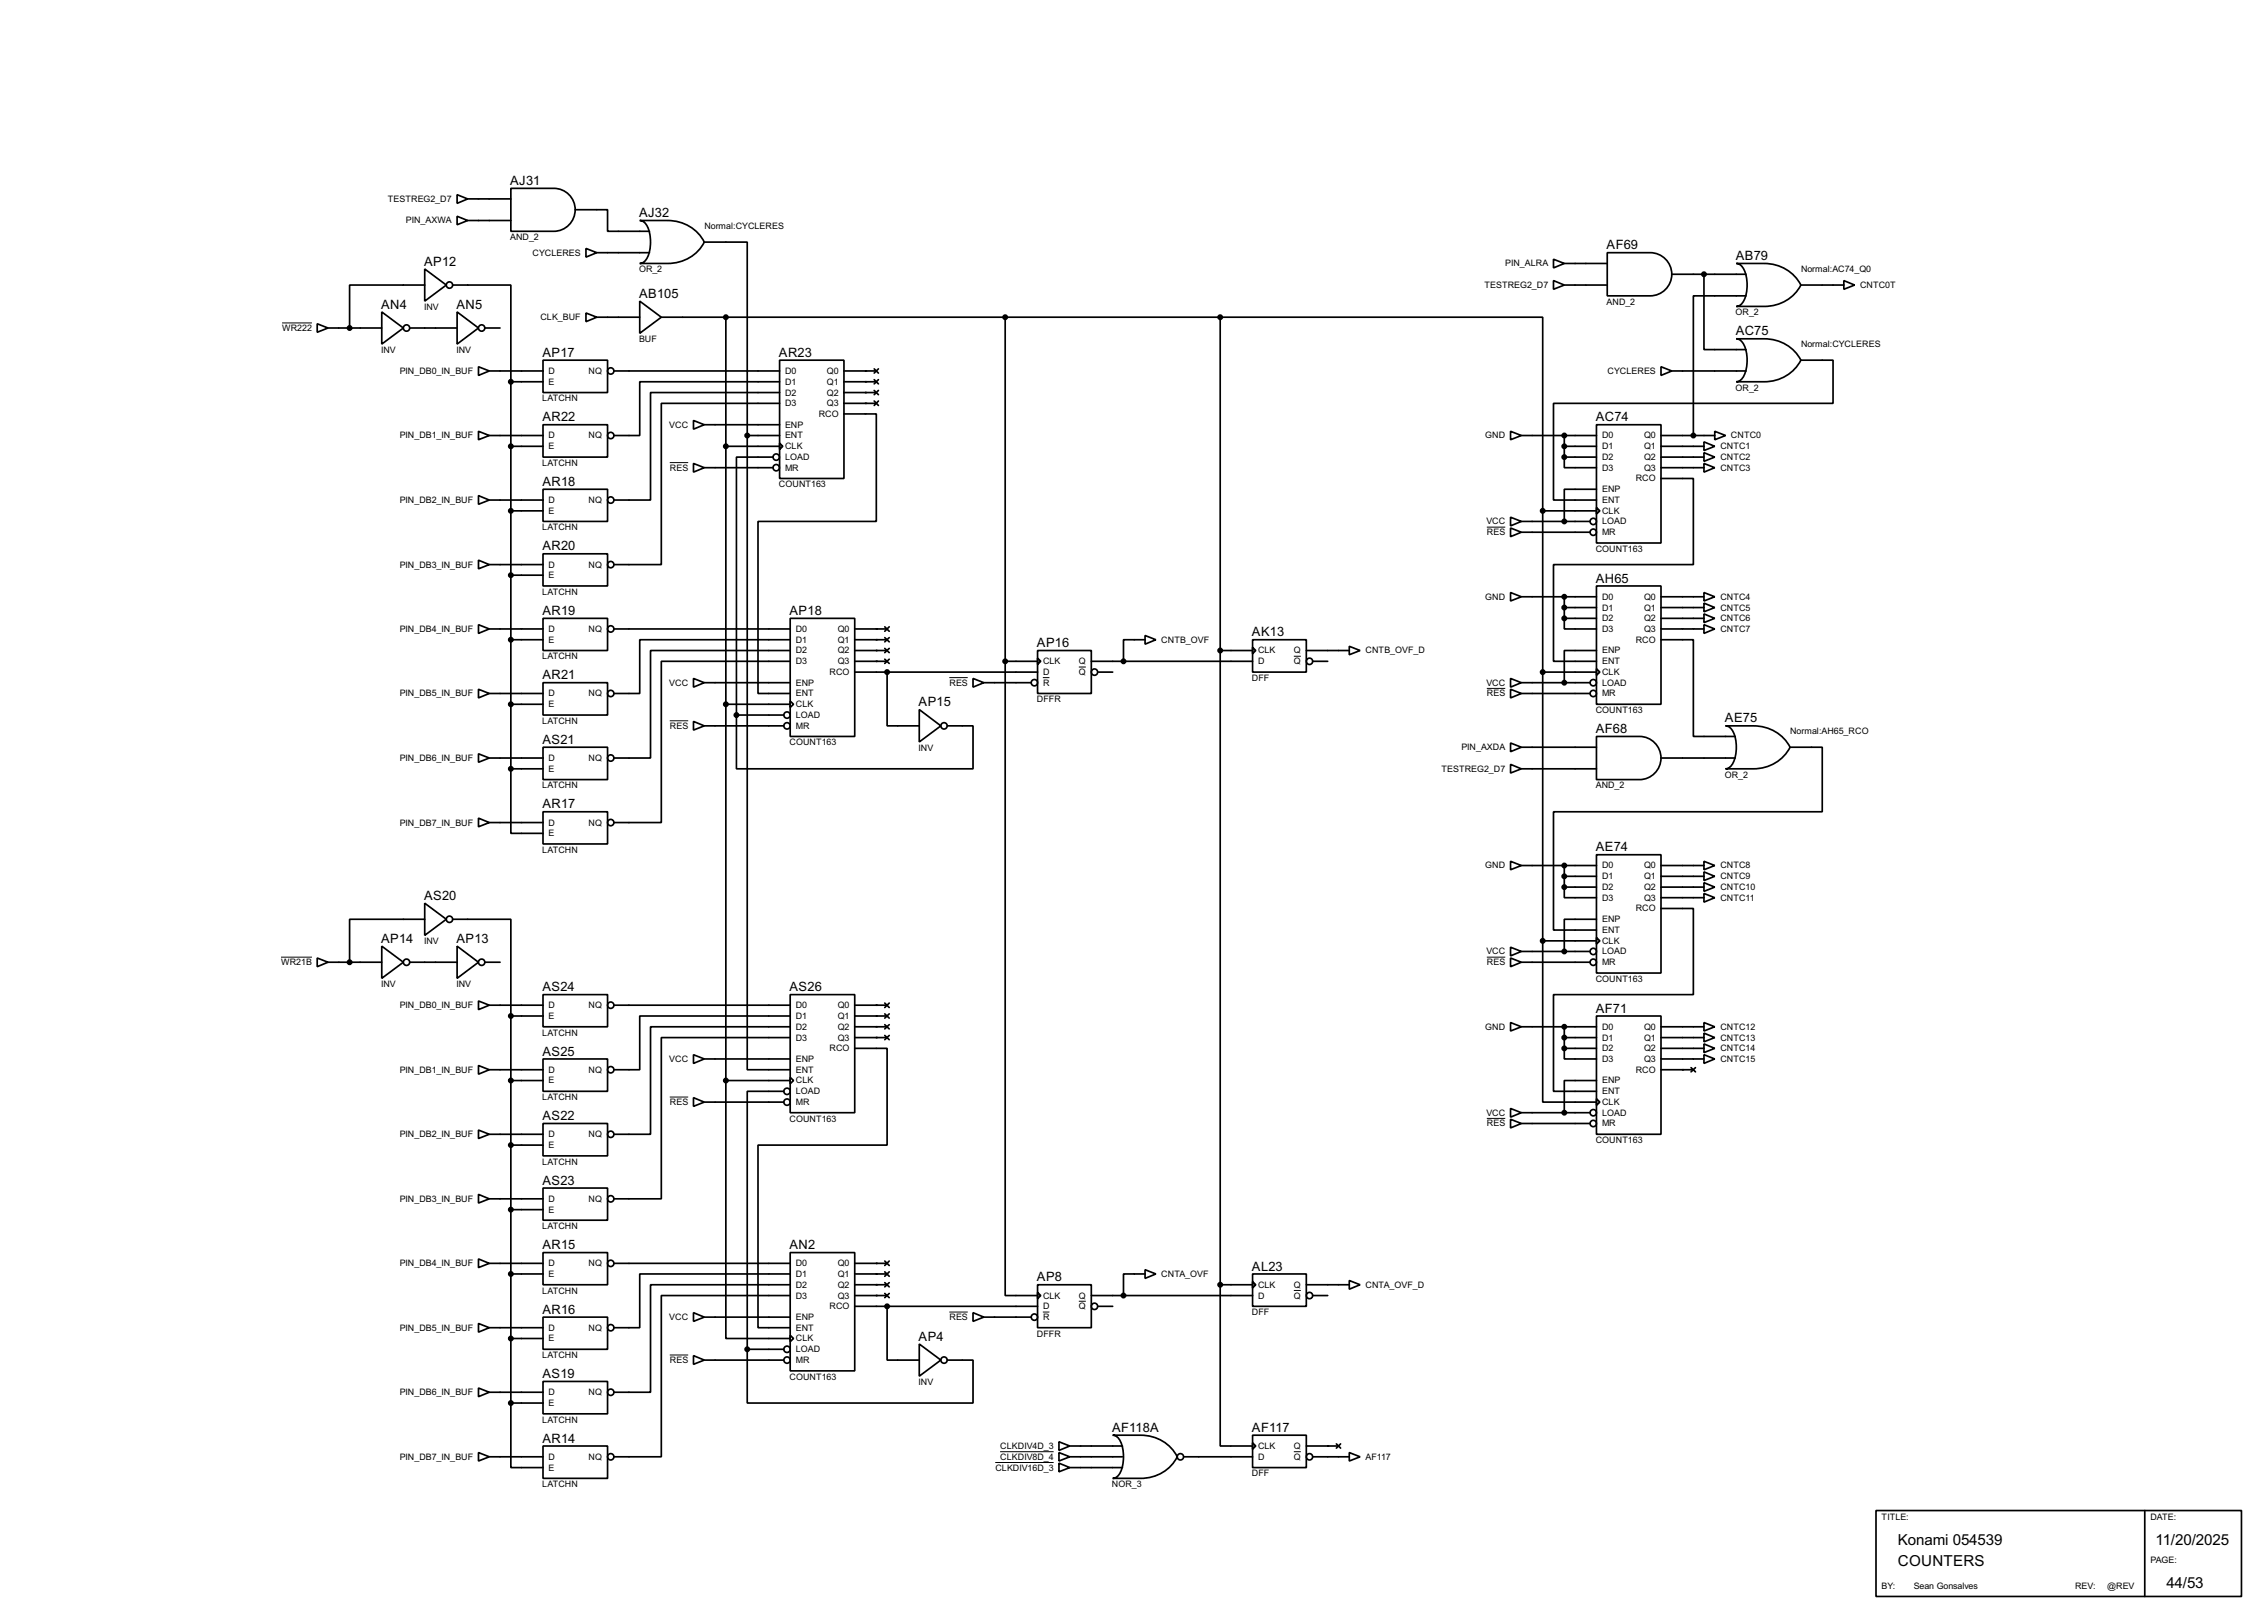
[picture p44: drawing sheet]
<svg xmlns="http://www.w3.org/2000/svg" width="536mm" height="383mm" viewBox="0 0 536 383" stroke-linecap="round" stroke-linejoin="round" font-family="sans-serif">
<defs><g id="words">
<g font-size="4">
<text x="448.4" y="365.1">Konami 054539</text>
<text x="509.3" y="365.1">11/20/2025</text>
<text x="448.4" y="370.1">COUNTERS</text>
<text x="511.9" y="375.2">44/53</text>
</g>
<g font-size="3.4">
<text x="120.6" y="43.7">AJ31</text>
<text x="151" y="51.3">AJ32</text>
<text x="379.6" y="58.9">AF69</text>
<text x="100.2" y="62.8">AP12</text>
<text x="410.1" y="61.4">AB79</text>
<text x="151" y="70.4">AB105</text>
<text x="90.1" y="72.9">AN4</text>
<text x="107.9" y="72.9">AN5</text>
<text x="410.1" y="79.3">AC75</text>
<text x="128.2" y="84.3">AP17</text>
<text x="184.1" y="84.3">AR23</text>
<text x="128.2" y="99.5">AR22</text>
<text x="377.1" y="99.5">AC74</text>
<text x="128.2" y="114.8">AR18</text>
<text x="128.2" y="130.1">AR20</text>
<text x="377.1" y="137.6">AH65</text>
<text x="128.2" y="145.3">AR19</text>
<text x="186.6" y="145.3">AP18</text>
<text x="245" y="152.9">AP16</text>
<text x="295.8" y="150.3">AK13</text>
<text x="128.2" y="160.5">AR21</text>
<text x="217.1" y="166.9">AP15</text>
<text x="377.1" y="173.2">AF68</text>
<text x="407.6" y="170.7">AE75</text>
<text x="128.2" y="175.7">AS21</text>
<text x="128.2" y="191">AR17</text>
<text x="377.1" y="201.2">AE74</text>
<text x="100.2" y="212.6">AS20</text>
<text x="90.1" y="222.8">AP14</text>
<text x="107.9" y="222.8">AP13</text>
<text x="128.2" y="234.2">AS24</text>
<text x="186.6" y="234.2">AS26</text>
<text x="377.1" y="239.3">AF71</text>
<text x="128.2" y="249.4">AS25</text>
<text x="128.2" y="264.7">AS22</text>
<text x="128.2" y="279.9">AS23</text>
<text x="128.2" y="295.2">AR15</text>
<text x="186.6" y="295.2">AN2</text>
<text x="245" y="302.8">AP8</text>
<text x="295.8" y="300.2">AL23</text>
<text x="128.2" y="310.4">AR16</text>
<text x="217.1" y="316.8">AP4</text>
<text x="128.2" y="325.6">AS19</text>
<text x="128.2" y="340.9">AR14</text>
<text x="262.8" y="338.3">AF118A</text>
<text x="295.8" y="338.3">AF117</text>
</g>
<g font-size="2.4">
<text x="91.6" y="47.7">TESTREG2_D7</text>
<text x="95.9" y="52.8">PIN_AXWA</text>
<text x="166.4" y="54">Normal:CYCLERES</text>
<text x="120.5" y="56.8">AND_2</text>
<text x="125.8" y="60.4">CYCLERES</text>
<text x="151" y="64.3">OR_2</text>
<text x="355.6" y="62.9">PIN_ALRA</text>
<text x="425.5" y="64.2">Normal:AC74_Q0</text>
<text x="350.7" y="68.1">TESTREG2_D7</text>
<text x="379.6" y="72">AND_2</text>
<text x="439.5" y="68.1">CNTC0T</text>
<text x="100.2" y="73.3">INV</text>
<text x="127.7" y="75.6">CLK_BUF</text>
<text x="410.1" y="74.5">OR_2</text>
<text x="66.7" y="78.2">WR222</text>
<text x="90" y="83.4">INV</text>
<text x="107.8" y="83.4">INV</text>
<text x="151" y="80.8">BUF</text>
<text x="425.5" y="81.9">Normal:CYCLERES</text>
<text x="94.4" y="88.4">PIN_DB0_IN_BUF</text>
<text x="129.6" y="88.4">D</text>
<text x="139.1" y="88.4">NQ</text>
<text x="185.5" y="88.4">D0</text>
<text x="195.4" y="88.4">Q0</text>
<text x="379.8" y="88.4">CYCLERES</text>
<text x="128.1" y="94.9">LATCHN</text>
<text x="129.6" y="90.9">E</text>
<text x="185.5" y="90.9">D1</text>
<text x="185.5" y="93.5">D2</text>
<text x="185.5" y="96">D3</text>
<text x="195.4" y="90.9">Q1</text>
<text x="195.4" y="93.5">Q2</text>
<text x="195.4" y="96">Q3</text>
<text x="410.1" y="92.3">OR_2</text>
<text x="158.1" y="101">VCC</text>
<text x="185.5" y="101">ENP</text>
<text x="193.4" y="98.5">RCO</text>
<text x="94.4" y="103.6">PIN_DB1_IN_BUF</text>
<text x="129.6" y="103.6">D</text>
<text x="129.6" y="106.2">E</text>
<text x="139.1" y="103.6">NQ</text>
<text x="185.5" y="103.6">ENT</text>
<text x="185.5" y="106.2">CLK</text>
<text x="350.9" y="103.6">GND</text>
<text x="378.5" y="103.6">D0</text>
<text x="378.5" y="106.2">D1</text>
<text x="388.4" y="103.6">Q0</text>
<text x="388.4" y="106.2">Q1</text>
<text x="406.5" y="106.2">CNTC1</text>
<text x="409" y="103.6">CNTC0</text>
<text x="128.1" y="110.1">LATCHN</text>
<text x="158.3" y="111.2">RES</text>
<text x="185.5" y="108.7">LOAD</text>
<text x="185.5" y="111.2">MR</text>
<text x="378.5" y="108.7">D2</text>
<text x="378.5" y="111.2">D3</text>
<text x="386.5" y="113.7">RCO</text>
<text x="388.4" y="108.7">Q2</text>
<text x="388.4" y="111.2">Q3</text>
<text x="406.5" y="108.7">CNTC2</text>
<text x="406.5" y="111.2">CNTC3</text>
<text x="94.4" y="118.9">PIN_DB2_IN_BUF</text>
<text x="129.6" y="118.9">D</text>
<text x="139.1" y="118.9">NQ</text>
<text x="184" y="115.1">COUNT163</text>
<text x="378.5" y="116.3">ENP</text>
<text x="378.5" y="118.9">ENT</text>
<text x="128.1" y="125.3">LATCHN</text>
<text x="129.6" y="121.4">E</text>
<text x="351.2" y="123.9">VCC</text>
<text x="378.5" y="121.4">CLK</text>
<text x="378.5" y="123.9">LOAD</text>
<text x="351.3" y="126.4">RES</text>
<text x="377" y="130.4">COUNT163</text>
<text x="378.5" y="126.4">MR</text>
<text x="94.4" y="134.1">PIN_DB3_IN_BUF</text>
<text x="129.6" y="134.1">D</text>
<text x="129.6" y="136.6">E</text>
<text x="139.1" y="134.1">NQ</text>
<text x="128.1" y="140.5">LATCHN</text>
<text x="350.9" y="141.7">GND</text>
<text x="378.5" y="141.7">D0</text>
<text x="388.4" y="141.7">Q0</text>
<text x="406.5" y="141.7">CNTC4</text>
<text x="94.4" y="149.3">PIN_DB4_IN_BUF</text>
<text x="129.6" y="149.3">D</text>
<text x="139.1" y="149.3">NQ</text>
<text x="188" y="149.3">D0</text>
<text x="197.9" y="149.3">Q0</text>
<text x="378.5" y="144.3">D1</text>
<text x="378.5" y="146.8">D2</text>
<text x="378.5" y="149.3">D3</text>
<text x="388.4" y="144.3">Q1</text>
<text x="388.4" y="146.8">Q2</text>
<text x="388.4" y="149.3">Q3</text>
<text x="406.5" y="144.3">CNTC5</text>
<text x="406.5" y="146.8">CNTC6</text>
<text x="406.5" y="149.3">CNTC7</text>
<text x="128.1" y="155.8">LATCHN</text>
<text x="129.6" y="151.9">E</text>
<text x="188" y="151.9">D1</text>
<text x="188" y="154.4">D2</text>
<text x="197.9" y="151.9">Q1</text>
<text x="197.9" y="154.4">Q2</text>
<text x="274.4" y="151.9">CNTB_OVF</text>
<text x="297.2" y="154.4">CLK</text>
<text x="305.7" y="154.4">Q</text>
<text x="322.6" y="154.4">CNTB_OVF_D</text>
<text x="378.5" y="154.4">ENP</text>
<text x="386.5" y="151.9">RCO</text>
<text x="188" y="157">D3</text>
<text x="196" y="159.5">RCO</text>
<text x="197.9" y="157">Q3</text>
<text x="246.4" y="159.5">D</text>
<text x="246.4" y="157">CLK</text>
<text x="254.9" y="157">Q</text>
<text x="254.9" y="159.5">Q</text>
<text x="295.8" y="160.9">DFF</text>
<text x="297.2" y="157">D</text>
<text x="305.7" y="157">Q</text>
<text x="378.5" y="157">ENT</text>
<text x="378.5" y="159.5">CLK</text>
<text x="94.4" y="164.6">PIN_DB5_IN_BUF</text>
<text x="129.6" y="164.6">D</text>
<text x="129.6" y="167.1">E</text>
<text x="139.1" y="164.6">NQ</text>
<text x="158.1" y="162">VCC</text>
<text x="188" y="162">ENP</text>
<text x="188" y="164.6">ENT</text>
<text x="188" y="167.1">CLK</text>
<text x="224.3" y="162">RES</text>
<text x="245" y="166">DFFR</text>
<text x="246.4" y="162">R</text>
<text x="351.2" y="162">VCC</text>
<text x="351.3" y="164.6">RES</text>
<text x="378.5" y="162">LOAD</text>
<text x="378.5" y="164.6">MR</text>
<text x="128.1" y="171.1">LATCHN</text>
<text x="158.3" y="172.2">RES</text>
<text x="188" y="169.7">LOAD</text>
<text x="188" y="172.2">MR</text>
<text x="377" y="168.5">COUNT163</text>
<text x="423" y="173.4">Normal:AH65_RCO</text>
<text x="94.4" y="179.8">PIN_DB6_IN_BUF</text>
<text x="129.6" y="179.8">D</text>
<text x="139.1" y="179.8">NQ</text>
<text x="186.5" y="176.1">COUNT163</text>
<text x="217" y="177.4">INV</text>
<text x="345.3" y="177.3">PIN_AXDA</text>
<text x="129.6" y="182.4">E</text>
<text x="340.6" y="182.4">TESTREG2_D7</text>
<text x="407.5" y="183.8">OR_2</text>
<text x="128.1" y="186.3">LATCHN</text>
<text x="377" y="186.3">AND_2</text>
<text x="94.4" y="195.1">PIN_DB7_IN_BUF</text>
<text x="129.6" y="195.1">D</text>
<text x="129.6" y="197.6">E</text>
<text x="139.1" y="195.1">NQ</text>
<text x="128.1" y="201.5">LATCHN</text>
<text x="350.9" y="205.2">GND</text>
<text x="378.5" y="205.2">D0</text>
<text x="378.5" y="207.8">D1</text>
<text x="388.4" y="205.2">Q0</text>
<text x="388.4" y="207.8">Q1</text>
<text x="406.5" y="205.2">CNTC8</text>
<text x="406.5" y="207.8">CNTC9</text>
<text x="378.5" y="210.3">D2</text>
<text x="378.5" y="212.8">D3</text>
<text x="386.5" y="215.4">RCO</text>
<text x="388.4" y="210.3">Q2</text>
<text x="388.4" y="212.8">Q3</text>
<text x="406.5" y="210.3">CNTC10</text>
<text x="406.5" y="212.8">CNTC11</text>
<text x="378.5" y="217.9">ENP</text>
<text x="378.5" y="220.5">ENT</text>
<text x="100.2" y="223.1">INV</text>
<text x="351.2" y="225.5">VCC</text>
<text x="378.5" y="223">CLK</text>
<text x="378.5" y="225.5">LOAD</text>
<text x="66.4" y="228.1">WR21B</text>
<text x="90" y="233.3">INV</text>
<text x="107.8" y="233.3">INV</text>
<text x="351.3" y="228.1">RES</text>
<text x="377" y="232">COUNT163</text>
<text x="378.5" y="228.1">MR</text>
<text x="94.4" y="238.2">PIN_DB0_IN_BUF</text>
<text x="129.6" y="238.2">D</text>
<text x="139.1" y="238.2">NQ</text>
<text x="188" y="238.2">D0</text>
<text x="197.9" y="238.2">Q0</text>
<text x="128.1" y="244.7">LATCHN</text>
<text x="129.6" y="240.8">E</text>
<text x="188" y="240.8">D1</text>
<text x="188" y="243.3">D2</text>
<text x="188" y="245.9">D3</text>
<text x="197.9" y="240.8">Q1</text>
<text x="197.9" y="243.3">Q2</text>
<text x="197.9" y="245.9">Q3</text>
<text x="350.9" y="243.3">GND</text>
<text x="378.5" y="243.3">D0</text>
<text x="378.5" y="245.9">D1</text>
<text x="388.4" y="243.3">Q0</text>
<text x="388.4" y="245.9">Q1</text>
<text x="406.5" y="243.3">CNTC12</text>
<text x="406.5" y="245.9">CNTC13</text>
<text x="158.1" y="250.9">VCC</text>
<text x="188" y="250.9">ENP</text>
<text x="196" y="248.4">RCO</text>
<text x="378.5" y="248.4">D2</text>
<text x="378.5" y="250.9">D3</text>
<text x="388.4" y="248.4">Q2</text>
<text x="388.4" y="250.9">Q3</text>
<text x="406.5" y="248.4">CNTC14</text>
<text x="406.5" y="250.9">CNTC15</text>
<text x="94.4" y="253.5">PIN_DB1_IN_BUF</text>
<text x="129.6" y="253.5">D</text>
<text x="129.6" y="256">E</text>
<text x="139.1" y="253.5">NQ</text>
<text x="188" y="253.5">ENT</text>
<text x="188" y="256">CLK</text>
<text x="378.5" y="256">ENP</text>
<text x="386.5" y="253.5">RCO</text>
<text x="128.1" y="260">LATCHN</text>
<text x="158.3" y="261.1">RES</text>
<text x="188" y="258.6">LOAD</text>
<text x="188" y="261.1">MR</text>
<text x="351.2" y="263.6">VCC</text>
<text x="378.5" y="258.6">ENT</text>
<text x="378.5" y="261.1">CLK</text>
<text x="378.5" y="263.6">LOAD</text>
<text x="94.4" y="268.7">PIN_DB2_IN_BUF</text>
<text x="129.6" y="268.7">D</text>
<text x="139.1" y="268.7">NQ</text>
<text x="186.5" y="265">COUNT163</text>
<text x="351.3" y="266.2">RES</text>
<text x="378.5" y="266.2">MR</text>
<text x="128.1" y="275.2">LATCHN</text>
<text x="129.6" y="271.3">E</text>
<text x="377" y="270.1">COUNT163</text>
<text x="94.4" y="284">PIN_DB3_IN_BUF</text>
<text x="129.6" y="284">D</text>
<text x="129.6" y="286.5">E</text>
<text x="139.1" y="284">NQ</text>
<text x="128.1" y="290.4">LATCHN</text>
<text x="94.4" y="299.2">PIN_DB4_IN_BUF</text>
<text x="129.6" y="299.2">D</text>
<text x="139.1" y="299.2">NQ</text>
<text x="188" y="299.2">D0</text>
<text x="197.9" y="299.2">Q0</text>
<text x="128.1" y="305.7">LATCHN</text>
<text x="129.6" y="301.7">E</text>
<text x="188" y="301.7">D1</text>
<text x="188" y="304.3">D2</text>
<text x="197.9" y="301.7">Q1</text>
<text x="197.9" y="304.3">Q2</text>
<text x="274.4" y="301.7">CNTA_OVF</text>
<text x="297.2" y="304.3">CLK</text>
<text x="305.7" y="304.3">Q</text>
<text x="322.6" y="304.3">CNTA_OVF_D</text>
<text x="158.1" y="311.9">VCC</text>
<text x="188" y="306.8">D3</text>
<text x="188" y="311.9">ENP</text>
<text x="196" y="309.4">RCO</text>
<text x="197.9" y="306.8">Q3</text>
<text x="224.3" y="311.9">RES</text>
<text x="246.4" y="309.4">D</text>
<text x="246.4" y="306.8">CLK</text>
<text x="246.4" y="311.9">R</text>
<text x="254.9" y="306.8">Q</text>
<text x="254.9" y="309.4">Q</text>
<text x="295.8" y="310.8">DFF</text>
<text x="297.2" y="306.8">D</text>
<text x="305.7" y="306.8">Q</text>
<text x="94.4" y="314.4">PIN_DB5_IN_BUF</text>
<text x="129.6" y="314.4">D</text>
<text x="129.6" y="317">E</text>
<text x="139.1" y="314.4">NQ</text>
<text x="188" y="314.4">ENT</text>
<text x="188" y="317">CLK</text>
<text x="245" y="315.8">DFFR</text>
<text x="128.1" y="320.9">LATCHN</text>
<text x="158.3" y="322.1">RES</text>
<text x="188" y="319.5">LOAD</text>
<text x="188" y="322.1">MR</text>
<text x="94.4" y="329.7">PIN_DB6_IN_BUF</text>
<text x="129.6" y="329.7">D</text>
<text x="139.1" y="329.7">NQ</text>
<text x="186.5" y="326">COUNT163</text>
<text x="217" y="327.3">INV</text>
<text x="129.6" y="332.2">E</text>
<text x="128.1" y="336.2">LATCHN</text>
<text x="94.4" y="344.9">PIN_DB7_IN_BUF</text>
<text x="129.6" y="344.9">D</text>
<text x="129.6" y="347.5">E</text>
<text x="139.1" y="344.9">NQ</text>
<text x="235.2" y="347.5">CLKDIV16D_3</text>
<text x="236.3" y="342.4">CLKDIV4D_3</text>
<text x="236.3" y="344.9">CLKDIV8D_4</text>
<text x="297.2" y="344.9">D</text>
<text x="297.2" y="342.4">CLK</text>
<text x="305.7" y="342.4">Q</text>
<text x="305.7" y="344.9">Q</text>
<text x="322.6" y="344.9">AF117</text>
<text x="128.1" y="351.4">LATCHN</text>
<text x="262.7" y="351.4">NOR_3</text>
<text x="295.8" y="348.9">DFF</text>
<text x="444.6" y="359.1">TITLE:</text>
<text x="508.1" y="359.1">DATE:</text>
<text x="508.1" y="369.2">PAGE:</text>
<text x="444.6" y="375.6">BY:</text>
<text x="452.2" y="375.6">Sean Gonsalves</text>
<text x="490.3" y="375.6">REV:</text>
<text x="497.9" y="375.6">@REV</text>
</g>
</g></defs>
<g fill="none" stroke="#000" stroke-width=".4">
<path d="M108 46l2.5 1-2.5 1.1zM108 51.1l2.5 1-2.5 1zM110.5 47h10.2M110.5 52.1h10.2M120.7 44.5h10.2a5.1 5.1 0 0 1 5 5.1 5.1 5.1 0 0 1-5 5.1h-10.2zM135.9 49.6h7.7v5.1h9.9M138.5 58.7l2.5 1-2.5 1.1zM141 59.7h12.5M151.2 52.1h6.6a9.6 9.6 0 0 1 8.6 5.1 9.5 9.5 0 0 1-8.6 5.1h-6.6a3.2 3.2 0 0 0 2.3-3.2 7.8 7.8 0 0 0-1.3-6.6zM166.4 57.2h10.2v45.7M379.8 59.7h10.1a5.1 5.1 0 0 1 5.1 5.1 5.1 5.1 0 0 1-5.1 5.1h-10.1zM75 76.5l2.5 1-2.5 1z"/>
<path d="M77.5 77.5h12.7M90.2 73.7l5.1 3.8-5.1 3.8zM96.8 77.5h11.2M100.4 63.6l5.1 3.8-5.1 3.8zM100.4 67.4h-17.8v10.1M107 67.4h13.7v22.8M108 73.7l5.1 3.8-5.1 3.8zM114.6 77.5h3.6M138.5 74l2.5 1-2.5 1zM141 75h10.2M151.2 71.2l5.1 3.8-5.1 3.8zM156.3 75h132"/>
<path d="M171.5 75v180.3M237.5 75v81.3M288.3 75h76.2v45.7M288.3 75v228.6M367.1 61.3l2.5 1-2.5 1zM367.1 66.3l2.5 1.1-2.5 1zM369.6 62.3h10.2M369.6 67.4h10.2M395 64.8h17.6M402.6 64.8v17.8h10M410.3 62.3h6.6a9.6 9.6 0 0 1 8.6 5.1 9.6 9.6 0 0 1-8.6 5h-6.6a3.2 3.2 0 0 0 2.3-3.1 7.7 7.7 0 0 0-1.3-6.6zM412.6 69.9h-12.5v33"/>
<path d="M425.5 67.4h10.2M435.7 66.3l2.5 1.1-2.5 1zM113.1 86.7l2.5 1-2.5 1zM115.6 87.7h12.7M120.7 90.2v91.5M120.7 90.2h7.6M128.3 85.1h15.3v7.7h-15.3zM145.1 87.7h39.1M163.9 99.4l2.5 1-2.5 1zM184.2 85.1h15.2v28h-15.2zM184.2 90.2h-33v12.7h-6.1M184.2 92.8h-30.5v25.4h-8.6"/>
<path d="M184.2 95.3h-27.9v38.1h-11.2M199.4 97.8h7.7v25.4h-28v40.7h7.6M199.4 87.7h7.7M199.4 90.2h7.7M199.4 92.8h7.7M199.4 95.3h7.7M206.6 87.2l1 1M206.6 89.7l1 1M206.6 92.3l1 1M206.6 94.8l1 1M207.6 87.2l-1 1M207.6 89.7l-1 1"/>
<path d="M207.6 92.3l-1 1M207.6 94.8l-1 1M392.5 86.7l2.5 1-2.5 1zM395 87.7h17.6M410.3 80.1h6.6a9.6 9.6 0 0 1 8.6 5 9.6 9.6 0 0 1-8.6 5.1h-6.6a3.2 3.2 0 0 0 2.3-3.1 7.6 7.6 0 0 0-1.3-6.6zM425.5 85.1h7.6v10.2h-66v22.9h10.1M113.1 117.1l2.5 1.1-2.5 1zM113.1 101.9l2.5 1-2.5 1zM115.6 118.2h12.7M115.6 102.9h12.7M120.7 105.5h7.6M128.3 115.6h15.3v7.6h-15.3z"/>
<path d="M128.3 100.4h15.3v7.6h-15.3zM163.9 109.5l2.5 1-2.5 1.1zM166.4 110.5h16.3M166.4 100.4h17.8M171.5 105.5h12.7M176.6 102.9v149.9h10.1M176.6 102.9h7.6M182.7 108h-8.7v61M184.2 104.7l.8 .8-.8 .7zM356.9 101.9l2.6 1-2.6 1zM359.5 102.9h17.7M369.6 108v2.5h7.6"/>
<path d="M369.6 105.5h7.6M369.6 108h7.6M369.6 102.9v5.1M377.2 100.4h15.3v27.9h-15.3zM377.2 119.9l.8 .8-.8 .8zM377.2 115.6h-7.6v7.6M392.5 113.1h7.6v20.3h-33v22.9h10.1M392.5 102.9h12.7M392.5 105.5h10.1M392.5 108h10.1M392.5 110.5h10.1M402.6 104.4l2.6 1.1-2.6 1z"/>
<path d="M402.6 107l2.6 1-2.6 1zM402.6 109.5l2.6 1-2.6 1.1zM405.2 101.9l2.5 1-2.5 1zM113.1 132.4l2.5 1-2.5 1zM115.6 133.4h12.7M120.7 120.7h7.6M120.7 135.9h7.6M128.3 130.9h15.3v7.6h-15.3zM356.9 122.2l2.6 1-2.6 1.1zM356.9 124.8l2.6 1-2.6 1zM359.5 123.2h16.2M359.5 125.8h16.2"/>
<path d="M364.5 120.7h12.7M364.5 120.7v101.6M377.2 138.5h15.3v27.9h-15.3zM113.1 147.6l2.5 1-2.5 1.1zM115.6 148.6h12.7M120.7 151.2h7.6M128.3 146.1h15.3v7.6h-15.3zM145.1 148.6h41.6M186.7 146.1h15.3v27.9h-15.3zM186.7 151.2h-35.5v12.7h-6.1M186.7 153.7h-33v25.4h-8.6M186.7 156.3h-30.4v38.1h-11.2"/>
<path d="M202 148.6h7.6M202 151.2h7.6M202 158.8h43.2M202 153.7h7.6M202 156.3h7.6M209.1 148.1l1 1.1M209.1 150.7l1 1M209.1 153.2l1 1M209.1 155.8l1 1M209.6 158.8v12.7h7.6M210.1 148.1l-1 1.1M210.1 150.7l-1 1"/>
<path d="M210.1 153.2l-1 1M210.1 155.8l-1 1M237.5 156.3v149.8h7.7M237.5 156.3h7.7M245.2 153.7h12.7v10.2h-12.7zM245.2 155.5l.7 .8-.7 .7zM257.9 156.3h38.1M259.4 158.8h3.5M270.6 150.2l2.5 1-2.5 1zM270.6 151.2h-5.1v5.1M288.3 153.7h7.7M296 151.2h12.7v7.6h-12.7z"/>
<path d="M296 153l.7 .7-.7 .8zM308.7 153.7h10.1M310.2 156.3h3.5M318.8 152.7l2.6 1-2.6 1zM356.9 140l2.6 1-2.6 1zM359.5 141h17.7M364.5 158.8h12.7M369.6 146.1v2.5h7.6M369.6 143.6h7.6M369.6 146.1h7.6M369.6 141v5.1M377.2 158l.8 .8-.8 .8z"/>
<path d="M377.2 153.7h-7.6v7.6M392.5 151.2h7.6v22.8h9.9M392.5 148.6h10.1M392.5 141h10.1M392.5 143.6h10.1M392.5 146.1h10.1M402.6 140l2.6 1-2.6 1zM402.6 142.5l2.6 1.1-2.6 1zM402.6 145.1l2.6 1-2.6 1zM402.6 147.6l2.6 1-2.6 1.1zM113.1 162.9l2.5 1-2.5 1zM113.1 178.1l2.5 1-2.5 1z"/>
<path d="M115.6 163.9h12.7M115.6 179.1h12.7M120.7 166.4h7.6M128.3 161.3h15.3v7.7h-15.3zM128.3 176.6h15.3v7.6h-15.3zM163.9 160.3l2.5 1-2.5 1.1zM163.9 170.5l2.5 1-2.5 1zM166.4 161.3h20.3M166.4 171.5h18.8M171.5 166.4h15.2M174 169v12.7h55.9v-10.2h-6.1M174 169h11.2"/>
<path d="M186.7 165.7l.8 .7-.8 .8zM217.2 167.7l5.1 3.8-5.1 3.8zM229.9 160.3l2.6 1-2.6 1.1zM232.5 161.3h11.1M356.9 160.3l2.6 1-2.6 1.1zM356.9 162.9l2.6 1-2.6 1zM356.9 175.6l2.6 1-2.6 1zM359.5 163.9h16.2M359.5 161.3h16.2M359.5 176.6h17.7M377.2 174h10.2a5.1 5.1 0 0 1 5.1 5.1 5.1 5.1 0 0 1-5.1 5.1h-10.2zM392.5 179.1h17.5"/>
<path d="M407.7 171.5h6.6a9.6 9.6 0 0 1 8.7 5.1 9.6 9.6 0 0 1-8.7 5.1h-6.6a3.2 3.2 0 0 0 2.4-3.2 7.6 7.6 0 0 0-1.4-6.6zM423 176.6h7.6v15.2h-63.5v28h10.1M113.1 193.3l2.5 1.1-2.5 1zM115.6 194.4h12.7M120.7 181.7v15.2h7.6M120.7 181.7h7.6M128.3 191.8h15.3v7.6h-15.3zM356.9 180.6l2.6 1.1-2.6 1zM359.5 181.7h17.7M100.4 213.4l5.1 3.8-5.1 3.8zM100.4 217.2h-17.8v10.2M107 217.2h13.7v22.9"/>
<path d="M356.9 203.5l2.6 1-2.6 1zM359.5 204.5h17.7M369.6 209.6v2.5h7.6M369.6 207.1h7.6M369.6 209.6h7.6M369.6 204.5v5.1M377.2 202h15.3v27.9h-15.3zM377.2 217.2h-7.6v7.6M392.5 214.7h7.6v20.3h-33v22.9h10.1M392.5 204.5h10.1M392.5 207.1h10.1M392.5 209.6h10.1"/>
<path d="M392.5 212.1h10.1M402.6 203.5l2.6 1-2.6 1zM402.6 206l2.6 1.1-2.6 1zM402.6 208.6l2.6 1-2.6 1zM402.6 211.1l2.6 1-2.6 1.1zM75 226.4l2.5 1-2.5 1zM77.5 227.4h12.7M90.2 223.6l5.1 3.8-5.1 3.8zM96.8 227.4h11.2M108 223.6l5.1 3.8-5.1 3.8zM113.1 236.5l2.5 1-2.5 1.1zM114.6 227.4h3.6"/>
<path d="M115.6 237.5h12.7M128.3 235h15.3v7.6h-15.3zM145.1 237.5h41.6M186.7 235h15.3v27.9h-15.3zM202 237.5h7.6M209.1 237l1 1.1M209.1 239.6l1 1M210.1 237l-1 1.1M210.1 239.6l-1 1M356.9 223.8l2.6 1-2.6 1.1zM356.9 226.4l2.6 1-2.6 1zM359.5 224.8h16.2"/>
<path d="M359.5 227.4h16.2M364.5 222.3v38.1h12.7M364.5 222.3h12.7M377.2 221.5l.8 .8-.8 .8zM113.1 251.8l2.5 1-2.5 1zM115.6 252.8h12.7M120.7 240.1v91.4M120.7 255.3h7.6M120.7 240.1h7.6M128.3 250.2h15.3v7.7h-15.3zM163.9 259.4l2.5 1-2.5 1zM163.9 249.2l2.5 1-2.5 1.1z"/>
<path d="M166.4 250.2h20.3M171.5 255.3v61h15.2M171.5 255.3h15.2M185.2 257.9h-8.6v60.9M186.7 254.6l.8 .7-.8 .8zM186.7 240.1h-35.5v12.7h-6.1M186.7 242.6h-33v25.4h-8.6M186.7 245.2h-30.4v38.1h-11.2M202 247.7h7.6v22.9h-30.5v43.1h7.6M202 240.1h7.6M202 242.6h7.6M202 245.2h7.6"/>
<path d="M209.1 242.1l1 1M209.1 244.7l1 1M210.1 242.1l-1 1M210.1 244.7l-1 1M356.9 241.6l2.6 1-2.6 1zM359.5 242.6h17.7M369.6 247.7v2.5h7.6M369.6 242.6v5.1M369.6 245.2h7.6M369.6 247.7h7.6M377.2 240.1h15.3v27.9h-15.3zM377.2 259.6l.8 .8-.8 .8z"/>
<path d="M377.2 255.3h-7.6v7.6M392.5 252.8h7.6M392.5 250.2h10.1M392.5 242.6h10.1M392.5 245.2h10.1M392.5 247.7h10.1M399.6 252.3l1 1M400.6 252.3l-1 1M402.6 241.6l2.6 1-2.6 1zM402.6 244.1l2.6 1.1-2.6 1zM402.6 246.7l2.6 1-2.6 1zM402.6 249.2l2.6 1-2.6 1.1z"/>
<path d="M113.1 267l2.5 1-2.5 1zM115.6 268h12.7M120.7 270.6h7.6M128.3 265.5h15.3v7.6h-15.3zM166.4 260.4h18.8M356.9 261.9l2.6 1-2.6 1.1zM356.9 264.5l2.6 1-2.6 1zM359.5 262.9h16.2M359.5 265.5h16.2M113.1 297.5l2.5 1-2.5 1zM113.1 282.2l2.5 1.1-2.5 1zM115.6 298.5h12.7"/>
<path d="M115.6 283.3h12.7M120.7 285.8h7.6M128.3 296h15.3v7.6h-15.3zM128.3 280.7h15.3v7.6h-15.3zM145.1 298.5h41.6M186.7 296h15.3v27.9h-15.3zM202 298.5h7.6M209.1 298l1 1M210.1 298l-1 1M113.1 312.7l2.5 1-2.5 1.1zM115.6 313.7h12.7M120.7 316.3h7.6"/>
<path d="M120.7 301h7.6M128.3 311.2h15.3v7.6h-15.3zM163.9 310.2l2.5 1-2.5 1zM166.4 311.2h20.3M176.6 318.8v12.7h53.3v-10.1h-6.1M176.6 318.8h8.6M186.7 315.5l.8 .8-.8 .7zM186.7 301h-35.5v12.7h-6.1M186.7 303.6h-33v25.4h-8.6M186.7 306.1h-30.4v38.1h-11.2M202 301h7.6M202 308.7h43.2"/>
<path d="M202 303.6h7.6M202 306.1h7.6M209.1 300.5l1 1.1M209.1 303.1l1 1M209.1 305.6l1 1M209.6 308.7v12.7h7.6M210.1 300.5l-1 1.1M210.1 303.1l-1 1M210.1 305.6l-1 1M217.2 317.6l5.1 3.8-5.1 3.8zM229.9 310.2l2.6 1-2.6 1zM232.5 311.2h11.1"/>
<path d="M245.2 303.6h12.7v10.1h-12.7zM245.2 305.4l.7 .7-.7 .8zM257.9 306.1h38.1M259.4 308.7h3.5M270.6 300l2.5 1-2.5 1.1zM270.6 301h-5.1v5.1M288.3 303.6v38.1h7.7M288.3 303.6h7.7M296 301h12.7v7.7h-12.7zM296 302.8l.7 .8-.7 .7zM308.7 303.6h10.1M310.2 306.1h3.5"/>
<path d="M318.8 302.6l2.6 1-2.6 1zM113.1 328l2.5 1-2.5 1zM115.6 329h12.7M120.7 331.5v15.3h7.6M120.7 331.5h7.6M128.3 326.4h15.3v7.7h-15.3zM163.9 320.3l2.5 1.1-2.5 1zM166.4 321.4h18.8M262.9 339.1h6.6a9.5 9.5 0 0 1 8.7 5.1 9.5 9.5 0 0 1-8.7 5.1h-6.6a3.2 3.2 0 0 0 2.4-3.1 7.8 7.8 0 0 0-1.3-6.7zM296 339.1h12.7v7.7h-12.7zM113.1 343.2l2.5 1-2.5 1zM115.6 344.2h12.7"/>
<path d="M128.3 341.7h15.3v7.6h-15.3zM250.2 340.7l2.6 1-2.6 1zM250.2 343.2l2.6 1-2.6 1zM250.2 345.7l2.6 1.1-2.6 1zM252.8 344.2h12.4M252.8 341.7h12.4M252.8 346.8h12.4M279.7 344.2h16.3M296 340.9l.7 .8-.7 .7zM308.7 341.7h7.6M310.2 344.2h8.6M315.8 341.2l1 1"/>
<path d="M316.8 341.2l-1 1M318.8 343.2l2.6 1-2.6 1zM443.3 356.9h86.3v20.3h-86.3zM506.8 356.9v20.3"/>
<circle cx="96" cy="77.5" r=".75"/>
<circle cx="106.2" cy="67.4" r=".75"/>
<circle cx="113.8" cy="77.5" r=".75"/>
<circle cx="144.3" cy="87.7" r=".75"/>
<circle cx="144.3" cy="118.2" r=".75"/>
<circle cx="144.3" cy="102.9" r=".75"/>
<circle cx="183.4" cy="108" r=".75"/>
<circle cx="183.4" cy="110.5" r=".75"/>
<circle cx="144.3" cy="133.4" r=".75"/>
<circle cx="376.4" cy="123.2" r=".75"/>
<circle cx="376.4" cy="125.8" r=".75"/>
<circle cx="144.3" cy="148.6" r=".75"/>
<circle cx="258.6" cy="158.8" r=".75"/>
<circle cx="309.4" cy="156.3" r=".75"/>
<circle cx="144.3" cy="179.1" r=".75"/>
<circle cx="144.3" cy="163.9" r=".75"/>
<circle cx="185.9" cy="171.5" r=".75"/>
<circle cx="185.9" cy="169" r=".75"/>
<circle cx="223" cy="171.5" r=".75"/>
<circle cx="244.4" cy="161.3" r=".75"/>
<circle cx="376.4" cy="163.9" r=".75"/>
<circle cx="376.4" cy="161.3" r=".75"/>
<circle cx="144.3" cy="194.4" r=".75"/>
<circle cx="106.2" cy="217.2" r=".75"/>
<circle cx="96" cy="227.4" r=".75"/>
<circle cx="113.8" cy="227.4" r=".75"/>
<circle cx="144.3" cy="237.5" r=".75"/>
<circle cx="376.4" cy="227.4" r=".75"/>
<circle cx="376.4" cy="224.8" r=".75"/>
<circle cx="144.3" cy="252.8" r=".75"/>
<circle cx="185.9" cy="257.9" r=".75"/>
<circle cx="144.3" cy="268" r=".75"/>
<circle cx="185.9" cy="260.4" r=".75"/>
<circle cx="376.4" cy="262.9" r=".75"/>
<circle cx="376.4" cy="265.5" r=".75"/>
<circle cx="144.3" cy="283.3" r=".75"/>
<circle cx="144.3" cy="298.5" r=".75"/>
<circle cx="144.3" cy="313.7" r=".75"/>
<circle cx="185.9" cy="318.8" r=".75"/>
<circle cx="244.4" cy="311.2" r=".75"/>
<circle cx="258.6" cy="308.7" r=".75"/>
<circle cx="309.4" cy="306.1" r=".75"/>
<circle cx="144.3" cy="329" r=".75"/>
<circle cx="185.9" cy="321.4" r=".75"/>
<circle cx="223" cy="321.4" r=".75"/>
<circle cx="144.3" cy="344.2" r=".75"/>
<circle cx="278.9" cy="344.2" r=".75"/>
<circle cx="309.4" cy="344.2" r=".75"/>
</g>
<g fill="#000">
<circle cx="204.5" cy="90.2" r=".2"/>
<circle cx="204.5" cy="95.3" r=".2"/>
<circle cx="204.5" cy="87.7" r=".2"/>
<circle cx="204.5" cy="92.8" r=".2"/>
<circle cx="207.1" cy="156.3" r=".2"/>
<circle cx="207.1" cy="151.2" r=".2"/>
<circle cx="207.1" cy="153.7" r=".2"/>
<circle cx="207.1" cy="148.6" r=".2"/>
<circle cx="207.1" cy="237.5" r=".2"/>
<circle cx="207.1" cy="240.1" r=".2"/>
<circle cx="207.1" cy="242.6" r=".2"/>
<circle cx="207.1" cy="245.2" r=".2"/>
<circle cx="397.6" cy="252.8" r=".2"/>
<circle cx="207.1" cy="298.5" r=".2"/>
<circle cx="207.1" cy="303.6" r=".2"/>
<circle cx="207.1" cy="306.1" r=".2"/>
<circle cx="207.1" cy="301" r=".2"/>
<circle cx="313.7" cy="341.7" r=".2"/>
</g>
<g fill="#000" stroke="#000" stroke-width=".4">
<circle cx="82.6" cy="77.5" r=".5"/>
<circle cx="171.5" cy="75" r=".5"/>
<circle cx="237.5" cy="75" r=".5"/>
<circle cx="288.3" cy="75" r=".5"/>
<circle cx="402.6" cy="64.8" r=".5"/>
<circle cx="120.7" cy="90.2" r=".5"/>
<circle cx="120.7" cy="105.5" r=".5"/>
<circle cx="171.5" cy="105.5" r=".5"/>
<circle cx="176.5" cy="102.9" r=".5"/>
<circle cx="369.6" cy="105.5" r=".5"/>
<circle cx="369.6" cy="108" r=".5"/>
<circle cx="369.6" cy="102.9" r=".5"/>
<circle cx="400.1" cy="102.9" r=".5"/>
<circle cx="120.7" cy="120.7" r=".5"/>
<circle cx="120.7" cy="135.9" r=".5"/>
<circle cx="364.5" cy="120.7" r=".5"/>
<circle cx="369.6" cy="123.2" r=".5"/>
<circle cx="120.7" cy="151.2" r=".5"/>
<circle cx="209.6" cy="158.8" r=".5"/>
<circle cx="237.5" cy="156.3" r=".5"/>
<circle cx="265.4" cy="156.3" r=".5"/>
<circle cx="288.3" cy="153.7" r=".5"/>
<circle cx="364.5" cy="158.8" r=".5"/>
<circle cx="369.6" cy="141" r=".5"/>
<circle cx="369.6" cy="146.1" r=".5"/>
<circle cx="369.6" cy="143.6" r=".5"/>
<circle cx="120.7" cy="166.4" r=".5"/>
<circle cx="171.5" cy="166.4" r=".5"/>
<circle cx="174" cy="169" r=".5"/>
<circle cx="369.6" cy="161.3" r=".5"/>
<circle cx="120.7" cy="181.7" r=".5"/>
<circle cx="369.6" cy="207.1" r=".5"/>
<circle cx="369.6" cy="204.5" r=".5"/>
<circle cx="369.6" cy="209.6" r=".5"/>
<circle cx="82.6" cy="227.4" r=".5"/>
<circle cx="364.5" cy="222.3" r=".5"/>
<circle cx="369.6" cy="224.8" r=".5"/>
<circle cx="120.7" cy="255.3" r=".5"/>
<circle cx="120.7" cy="240.1" r=".5"/>
<circle cx="171.5" cy="255.3" r=".5"/>
<circle cx="369.6" cy="247.7" r=".5"/>
<circle cx="369.6" cy="242.6" r=".5"/>
<circle cx="369.6" cy="245.2" r=".5"/>
<circle cx="120.7" cy="270.6" r=".5"/>
<circle cx="369.6" cy="262.9" r=".5"/>
<circle cx="120.7" cy="285.8" r=".5"/>
<circle cx="120.7" cy="316.3" r=".5"/>
<circle cx="120.7" cy="301" r=".5"/>
<circle cx="176.5" cy="318.8" r=".5"/>
<circle cx="209.6" cy="308.7" r=".5"/>
<circle cx="265.4" cy="306.1" r=".5"/>
<circle cx="288.3" cy="303.6" r=".5"/>
<circle cx="120.7" cy="331.5" r=".5"/>
</g>
<g fill="none" stroke="#000" stroke-width=".24">
<path d="M66.7 76.3h7M158.3 109.3h4.3M351.3 124.6h4.4M254.9 157.6h1.7M305.7 155.1h1.7M158.3 170.3h4.3M224.3 160.1h4.4M246.4 160.1h1.6M351.3 162.7h4.4M66.4 226.2h7.3M351.3 226.2h4.4M158.3 259.2h4.3"/>
<path d="M351.3 264.3h4.4M224.3 310h4.4M246.4 310h1.6M254.9 307.5h1.7M305.7 304.9h1.7M158.3 320.2h4.3M235.2 345.6h13.8M236.3 343h12.7M305.7 343h1.7"/>
</g>
<use href="#words"/>
</svg>
